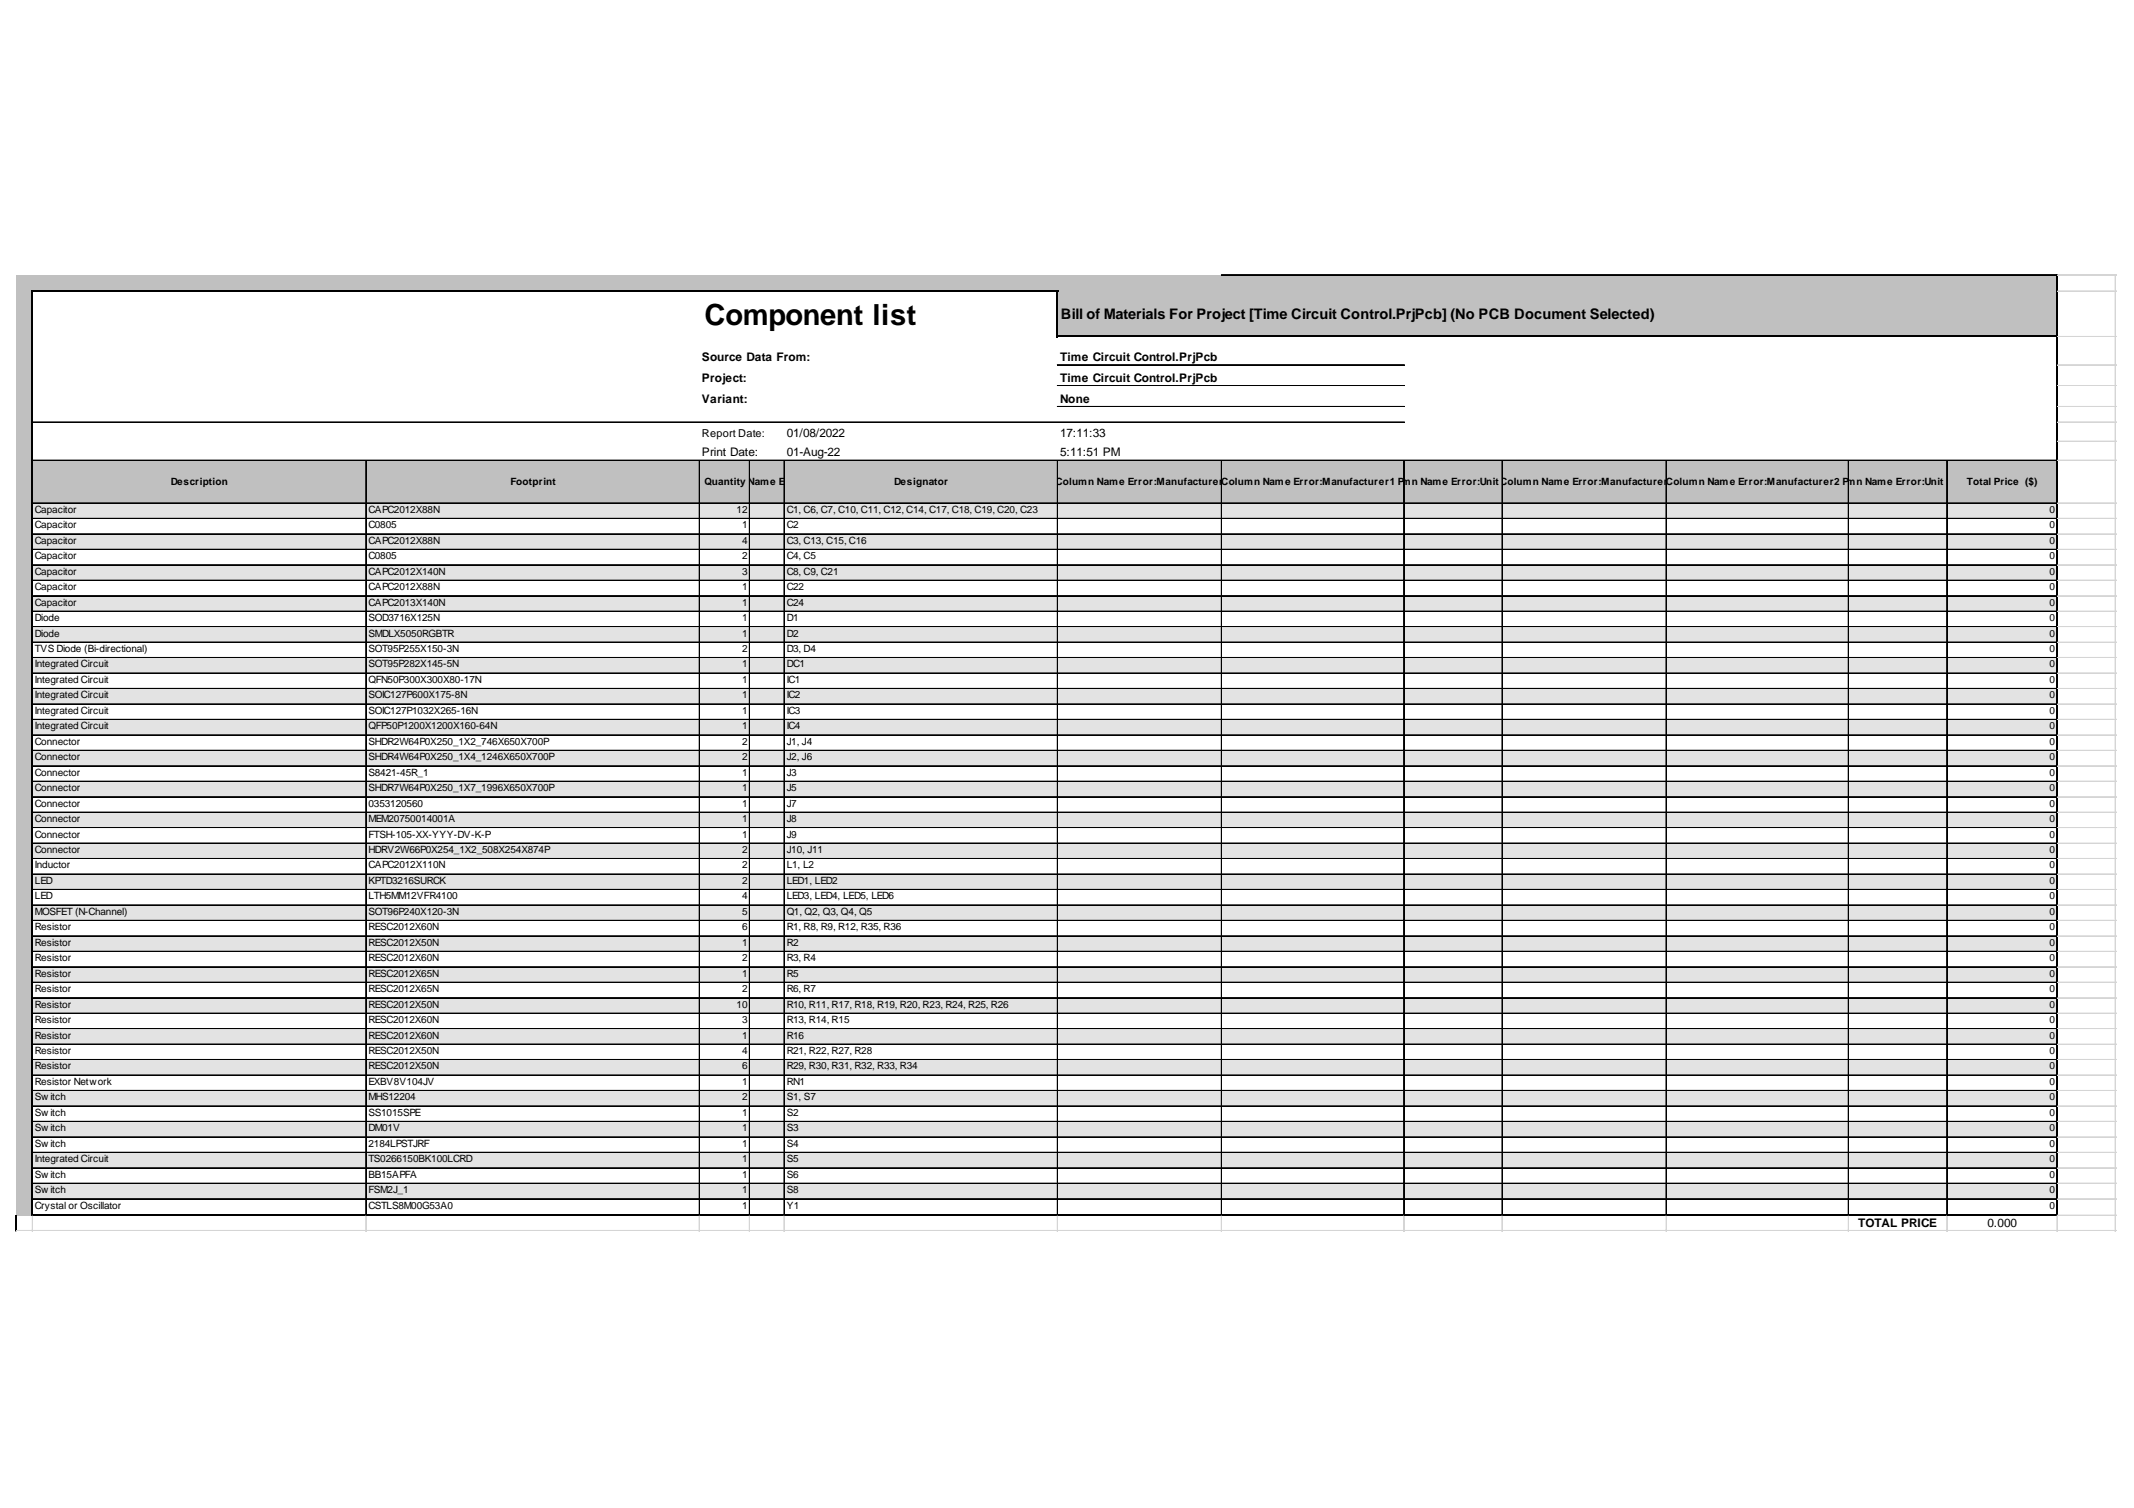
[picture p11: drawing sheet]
<svg xmlns="http://www.w3.org/2000/svg" width="297mm" height="210mm" viewBox="0 0 297 210" stroke-linecap="round" stroke-linejoin="round" font-family="sans-serif">
<defs><g id="words">
<text font-size="4.1" x="98.1" y="45.2">Component list</text>
<text font-size="2" x="147.7" y="44.4">Bill of Materials For Project [Time Circuit Control.PrjPcb] (No PCB Document Selected)</text>
<g font-size="1.6">
<text x="97.7" y="50.2">Source Data From:</text>
<text x="97.7" y="53.1">Project:</text>
<text x="147.5" y="50.2">Time Circuit Control.PrjPcb</text>
<text x="147.5" y="53.1">Time Circuit Control.PrjPcb</text>
<text x="97.7" y="56">Variant:</text>
<text x="147.5" y="56">None</text>
<text x="97.7" y="63.5">Print Date:</text>
<text x="109.5" y="60.8">01/08/2022</text>
<text x="109.5" y="63.5">01-Aug-22</text>
<text x="147.5" y="60.8">17:11:33</text>
<text x="147.5" y="63.5">5:11:51 PM</text>
<text x="258.7" y="170.7">TOTAL PRICE</text>
<text x="276.7" y="170.7">0.000</text>
</g>
<text font-size="1.5" x="97.7" y="60.9">Report Date:</text>
<g font-size="1.4">
<text x="4.9" y="71.4">Capacitor</text>
<text x="23.8" y="67.5">Description</text>
<text x="51.3" y="71.4">CAPC2012X88N</text>
<text x="71.1" y="67.5">Footprint</text>
<text x="97.6" y="67.5">#Quantitn</text>
<text x="98.3" y="67.5">Colum y Name E</text>
<text x="102.5" y="71.4">12</text>
<text x="109.2" y="67.5">rror:Units</text>
<text x="109.5" y="71.4">C1, C6, C7, C10, C11, C12, C14, C17, C18, C19, C20, C23</text>
<text x="124.5" y="67.5">Designator</text>
<text x="146.2" y="67.5">#Column Name Error:Manufacture#rColumn Name Error:Manufactu#er1 P</text>
<text x="170.3" y="67.5">1</text>
<text x="191.3" y="67.5">rColum</text>
<text x="195.5" y="67.5">Nn Name Error:Unit#Colum</text>
<text x="209" y="67.5">Price1n Name Error:Manufacture#rColumn Name Error:Manufactu#er2 P</text>
<text x="232.2" y="67.5">2</text>
<text x="253.2" y="67.5">rColum</text>
<text x="257.4" y="67.5">Nn Name Error:Unit PriceT2otal Price ($)</text>
<text x="285.3" y="71.4">0</text>
<text x="4.9" y="73.5">Capacitor</text>
<text x="4.9" y="75.7">Capacitor</text>
<text x="4.9" y="77.8">Capacitor</text>
<text x="51.3" y="73.5">C0805</text>
<text x="51.3" y="75.7">CAPC2012X88N</text>
<text x="51.3" y="77.8">C0805</text>
<text x="103.3" y="73.5">1</text>
<text x="103.3" y="75.7">4</text>
<text x="103.3" y="77.8">2</text>
<text x="109.5" y="73.5">C2</text>
<text x="109.5" y="75.7">C3, C13, C15, C16</text>
<text x="109.5" y="77.8">C4, C5</text>
<text x="285.3" y="73.5">0</text>
<text x="285.3" y="75.7">0</text>
<text x="285.3" y="77.8">0</text>
<text x="4.9" y="80">Capacitor</text>
<text x="4.9" y="82.1">Capacitor</text>
<text x="51.3" y="80">CAPC2012X140N</text>
<text x="51.3" y="82.1">CAPC2012X88N</text>
<text x="103.3" y="80">3</text>
<text x="103.3" y="82.1">1</text>
<text x="109.5" y="80">C8, C9, C21</text>
<text x="109.5" y="82.1">C22</text>
<text x="285.3" y="80">0</text>
<text x="285.3" y="82.1">0</text>
<text x="4.9" y="84.3">Capacitor</text>
<text x="4.9" y="86.4">Diode</text>
<text x="4.9" y="88.6">Diode</text>
<text x="51.3" y="84.3">CAPC2013X140N</text>
<text x="51.3" y="86.4">SOD3716X125N</text>
<text x="51.3" y="88.6">SMDLX5050RGBTR</text>
<text x="103.3" y="84.3">1</text>
<text x="103.3" y="86.4">1</text>
<text x="103.3" y="88.6">1</text>
<text x="109.5" y="84.3">C24</text>
<text x="109.5" y="86.4">D1</text>
<text x="109.5" y="88.6">D2</text>
<text x="285.3" y="84.3">0</text>
<text x="285.3" y="86.4">0</text>
<text x="285.3" y="88.6">0</text>
<text x="4.9" y="90.7">TVS Diode (Bi-directional)</text>
<text x="4.9" y="92.9">Integrated Circuit</text>
<text x="4.9" y="95.1">Integrated Circuit</text>
<text x="51.3" y="90.7">SOT95P255X150-3N</text>
<text x="51.3" y="92.9">SOT95P282X145-5N</text>
<text x="51.3" y="95.1">QFN50P300X300X80-17N</text>
<text x="103.3" y="90.7">2</text>
<text x="103.3" y="92.9">1</text>
<text x="103.3" y="95.1">1</text>
<text x="109.5" y="90.7">D3, D4</text>
<text x="109.5" y="92.9">DC1</text>
<text x="109.5" y="95.1">IC1</text>
<text x="285.3" y="90.7">0</text>
<text x="285.3" y="92.9">0</text>
<text x="285.3" y="95.1">0</text>
<text x="4.9" y="97.2">Integrated Circuit</text>
<text x="4.9" y="99.4">Integrated Circuit</text>
<text x="4.9" y="101.5">Integrated Circuit</text>
<text x="51.3" y="97.2">SOIC127P600X175-8N</text>
<text x="51.3" y="99.4">SOIC127P1032X265-16N</text>
<text x="51.3" y="101.5">QFP50P1200X1200X160-64N</text>
<text x="103.3" y="97.2">1</text>
<text x="103.3" y="99.4">1</text>
<text x="103.3" y="101.5">1</text>
<text x="109.5" y="97.2">IC2</text>
<text x="109.5" y="99.4">IC3</text>
<text x="109.5" y="101.5">IC4</text>
<text x="285.3" y="97.2">0</text>
<text x="285.3" y="99.4">0</text>
<text x="285.3" y="101.5">0</text>
<text x="4.9" y="103.7">Connector</text>
<text x="4.9" y="105.8">Connector</text>
<text x="4.9" y="108">Connector</text>
<text x="51.3" y="103.7">SHDR2W64P0X250_1X2_746X650X700P</text>
<text x="51.3" y="105.8">SHDR4W64P0X250_1X4_1246X650X700P</text>
<text x="51.3" y="108">S8421-45R_1</text>
<text x="103.3" y="103.7">2</text>
<text x="103.3" y="105.8">2</text>
<text x="103.3" y="108">1</text>
<text x="109.5" y="103.7">J1, J4</text>
<text x="109.5" y="105.8">J2, J6</text>
<text x="109.5" y="108">J3</text>
<text x="285.3" y="103.7">0</text>
<text x="285.3" y="105.8">0</text>
<text x="285.3" y="108">0</text>
<text x="4.9" y="110.1">Connector</text>
<text x="4.9" y="112.3">Connector</text>
<text x="51.3" y="110.1">SHDR7W64P0X250_1X7_1996X650X700P</text>
<text x="51.3" y="112.3">0353120560</text>
<text x="103.3" y="110.1">1</text>
<text x="103.3" y="112.3">1</text>
<text x="109.5" y="110.1">J5</text>
<text x="109.5" y="112.3">J7</text>
<text x="285.3" y="110.1">0</text>
<text x="285.3" y="112.3">0</text>
<text x="4.9" y="114.4">Connector</text>
<text x="4.9" y="116.6">Connector</text>
<text x="4.9" y="118.7">Connector</text>
<text x="51.3" y="114.4">MEM20750014001A</text>
<text x="51.3" y="116.6">FTSH-105-XX-YYY-DV-K-P</text>
<text x="51.3" y="118.7">HDRV2W66P0X254_1X2_508X254X874P</text>
<text x="103.3" y="114.4">1</text>
<text x="103.3" y="116.6">1</text>
<text x="103.3" y="118.7">2</text>
<text x="109.5" y="114.4">J8</text>
<text x="109.5" y="116.6">J9</text>
<text x="109.5" y="118.7">J10, J11</text>
<text x="285.3" y="114.4">0</text>
<text x="285.3" y="116.6">0</text>
<text x="285.3" y="118.7">0</text>
<text x="4.9" y="120.9">Inductor</text>
<text x="4.9" y="123">LED</text>
<text x="4.9" y="125.2">LED</text>
<text x="51.3" y="120.9">CAPC2012X110N</text>
<text x="51.3" y="123">KPTD3216SURCK</text>
<text x="51.3" y="125.2">LTH5MM12VFR4100</text>
<text x="103.3" y="120.9">2</text>
<text x="103.3" y="123">2</text>
<text x="103.3" y="125.2">4</text>
<text x="109.5" y="120.9">L1, L2</text>
<text x="109.5" y="123">LED1, LED2</text>
<text x="109.5" y="125.2">LED3, LED4, LED5, LED6</text>
<text x="285.3" y="120.9">0</text>
<text x="285.3" y="123">0</text>
<text x="285.3" y="125.2">0</text>
<text x="4.9" y="127.3">MOSFET (N-Channel)</text>
<text x="4.9" y="129.5">Resistor</text>
<text x="4.9" y="131.6">Resistor</text>
<text x="51.3" y="127.3">SOT96P240X120-3N</text>
<text x="51.3" y="129.5">RESC2012X60N</text>
<text x="51.3" y="131.6">RESC2012X50N</text>
<text x="103.3" y="127.3">5</text>
<text x="103.3" y="129.5">6</text>
<text x="103.3" y="131.6">1</text>
<text x="109.5" y="127.3">Q1, Q2, Q3, Q4, Q5</text>
<text x="109.5" y="129.5">R1, R8, R9, R12, R35, R36</text>
<text x="109.5" y="131.6">R2</text>
<text x="285.3" y="127.3">0</text>
<text x="285.3" y="129.5">0</text>
<text x="285.3" y="131.6">0</text>
<text x="4.9" y="133.8">Resistor</text>
<text x="4.9" y="135.9">Resistor</text>
<text x="51.3" y="133.8">RESC2012X60N</text>
<text x="51.3" y="135.9">RESC2012X65N</text>
<text x="103.3" y="133.8">2</text>
<text x="103.3" y="135.9">1</text>
<text x="109.5" y="133.8">R3, R4</text>
<text x="109.5" y="135.9">R5</text>
<text x="285.3" y="133.8">0</text>
<text x="285.3" y="135.9">0</text>
<text x="4.9" y="138.1">Resistor</text>
<text x="4.9" y="140.2">Resistor</text>
<text x="4.9" y="142.4">Resistor</text>
<text x="51.3" y="138.1">RESC2012X65N</text>
<text x="51.3" y="140.2">RESC2012X50N</text>
<text x="51.3" y="142.4">RESC2012X60N</text>
<text x="102.5" y="140.2">10</text>
<text x="103.3" y="138.1">2</text>
<text x="103.3" y="142.4">3</text>
<text x="109.5" y="138.1">R6, R7</text>
<text x="109.5" y="140.2">R10, R11, R17, R18, R19, R20, R23, R24, R25, R26</text>
<text x="109.5" y="142.4">R13, R14, R15</text>
<text x="285.3" y="138.1">0</text>
<text x="285.3" y="140.2">0</text>
<text x="285.3" y="142.4">0</text>
<text x="4.9" y="144.6">Resistor</text>
<text x="4.9" y="146.7">Resistor</text>
<text x="4.9" y="148.9">Resistor</text>
<text x="51.3" y="144.6">RESC2012X60N</text>
<text x="51.3" y="146.7">RESC2012X50N</text>
<text x="51.3" y="148.9">RESC2012X50N</text>
<text x="103.3" y="144.6">1</text>
<text x="103.3" y="146.7">4</text>
<text x="103.3" y="148.9">6</text>
<text x="109.5" y="144.6">R16</text>
<text x="109.5" y="146.7">R21, R22, R27, R28</text>
<text x="109.5" y="148.9">R29, R30, R31, R32, R33, R34</text>
<text x="285.3" y="144.6">0</text>
<text x="285.3" y="146.7">0</text>
<text x="285.3" y="148.9">0</text>
<text x="4.9" y="151">Resistor Network</text>
<text x="4.9" y="153.2">Sw itch</text>
<text x="4.9" y="155.3">Sw itch</text>
<text x="51.3" y="151">EXBV8V104JV</text>
<text x="51.3" y="153.2">MHS12204</text>
<text x="51.3" y="155.3">SS1015SPE</text>
<text x="103.3" y="151">1</text>
<text x="103.3" y="153.2">2</text>
<text x="103.3" y="155.3">1</text>
<text x="109.5" y="151">RN1</text>
<text x="109.5" y="153.2">S1, S7</text>
<text x="109.5" y="155.3">S2</text>
<text x="285.3" y="151">0</text>
<text x="285.3" y="153.2">0</text>
<text x="285.3" y="155.3">0</text>
<text x="4.9" y="157.5">Sw itch</text>
<text x="4.9" y="159.6">Sw itch</text>
<text x="4.9" y="161.8">Integrated Circuit</text>
<text x="51.3" y="157.5">DM01V</text>
<text x="51.3" y="159.6">2184LPSTJRF</text>
<text x="51.3" y="161.8">TS0266150BK100LCRD</text>
<text x="103.3" y="157.5">1</text>
<text x="103.3" y="159.6">1</text>
<text x="103.3" y="161.8">1</text>
<text x="109.5" y="157.5">S3</text>
<text x="109.5" y="159.6">S4</text>
<text x="109.5" y="161.8">S5</text>
<text x="285.3" y="157.5">0</text>
<text x="285.3" y="159.6">0</text>
<text x="285.3" y="161.8">0</text>
<text x="4.9" y="163.9">Sw itch</text>
<text x="4.9" y="166.1">Sw itch</text>
<text x="51.3" y="163.9">BB15APFA</text>
<text x="51.3" y="166.1">FSM2J_1</text>
<text x="103.3" y="163.9">1</text>
<text x="103.3" y="166.1">1</text>
<text x="109.5" y="163.9">S6</text>
<text x="109.5" y="166.1">S8</text>
<text x="285.3" y="163.9">0</text>
<text x="285.3" y="166.1">0</text>
<text x="4.9" y="168.2">Crystal or Oscillator</text>
<text x="51.3" y="168.2">CSTLS8M00G53A0</text>
<text x="103.3" y="168.2">1</text>
<text x="109.5" y="168.2">Y1</text>
<text x="285.3" y="168.2">0</text>
</g>
</g></defs>
<g fill="#c0c0c0">
<path d="M2.3 38.3h284.1v2.3h-284.1z"/>
<path d="M2.3 40.5h2.3v6.5h-2.3z"/>
</g>
<path d="M4.5 40.5h142.8v6.5h-142.8z" fill="#fff"/>
<g fill="#c0c0c0">
<path d="M147.2 40.5h139.2v6.5h-139.2z"/>
<path d="M2.3 46.8h2.3v17.4h-2.3z"/>
</g>
<path d="M4.5 46.8h281.9v17.4h-281.9z" fill="#fff"/>
<g fill="#c0c0c0">
<path d="M2.3 64h284.1v6.1h-284.1z"/>
<path d="M2.3 70h2.3v2.3h-2.3z"/>
</g>
<path d="M4.5 70h281.9v2.3h-281.9z" fill="#e3e3e3"/>
<path d="M2.3 72.1h2.3v2.3h-2.3z" fill="#c0c0c0"/>
<path d="M4.5 72.1h281.9v2.3h-281.9z" fill="#fff"/>
<path d="M2.3 74.3h2.3v2.3h-2.3z" fill="#c0c0c0"/>
<path d="M4.5 74.3h281.9v2.3h-281.9z" fill="#e3e3e3"/>
<path d="M2.3 76.4h2.3v2.3h-2.3z" fill="#c0c0c0"/>
<path d="M4.5 76.4h281.9v2.3h-281.9z" fill="#fff"/>
<path d="M2.3 78.6h2.3v2.3h-2.3z" fill="#c0c0c0"/>
<path d="M4.5 78.6h281.9v2.3h-281.9z" fill="#e3e3e3"/>
<path d="M2.3 80.8h2.3v2.2h-2.3z" fill="#c0c0c0"/>
<path d="M4.5 80.8h281.9v2.2h-281.9z" fill="#fff"/>
<path d="M2.3 82.9h2.3v2.3h-2.3z" fill="#c0c0c0"/>
<path d="M4.5 82.9h281.9v2.3h-281.9z" fill="#e3e3e3"/>
<path d="M2.3 85.1h2.3v2.2h-2.3z" fill="#c0c0c0"/>
<path d="M4.5 85.1h281.9v2.2h-281.9z" fill="#fff"/>
<path d="M2.3 87.2h2.3v2.3h-2.3z" fill="#c0c0c0"/>
<path d="M4.5 87.2h281.9v2.3h-281.9z" fill="#e3e3e3"/>
<path d="M2.3 89.4h2.3v2.2h-2.3z" fill="#c0c0c0"/>
<path d="M4.5 89.4h281.9v2.2h-281.9z" fill="#fff"/>
<path d="M2.3 91.5h2.3v2.3h-2.3z" fill="#c0c0c0"/>
<path d="M4.5 91.5h281.9v2.3h-281.9z" fill="#e3e3e3"/>
<path d="M2.3 93.7h2.3v2.2h-2.3z" fill="#c0c0c0"/>
<path d="M4.5 93.7h281.9v2.2h-281.9z" fill="#fff"/>
<path d="M2.3 95.8h2.3v2.3h-2.3z" fill="#c0c0c0"/>
<path d="M4.5 95.8h281.9v2.3h-281.9z" fill="#e3e3e3"/>
<path d="M2.3 98h2.3v2.2h-2.3z" fill="#c0c0c0"/>
<path d="M4.5 98h281.9v2.2h-281.9z" fill="#fff"/>
<path d="M2.3 100.1h2.3v2.3h-2.3z" fill="#c0c0c0"/>
<path d="M4.5 100.1h281.9v2.3h-281.9z" fill="#e3e3e3"/>
<path d="M2.3 102.3h2.3v2.3h-2.3z" fill="#c0c0c0"/>
<path d="M4.5 102.3h281.9v2.3h-281.9z" fill="#fff"/>
<path d="M2.3 104.4h2.3v2.3h-2.3z" fill="#c0c0c0"/>
<path d="M4.5 104.4h281.9v2.3h-281.9z" fill="#e3e3e3"/>
<path d="M2.3 106.6h2.3v2.3h-2.3z" fill="#c0c0c0"/>
<path d="M4.5 106.6h281.9v2.3h-281.9z" fill="#fff"/>
<path d="M2.3 108.7h2.3v2.3h-2.3z" fill="#c0c0c0"/>
<path d="M4.5 108.7h281.9v2.3h-281.9z" fill="#e3e3e3"/>
<path d="M2.3 110.9h2.3v2.3h-2.3z" fill="#c0c0c0"/>
<path d="M4.5 110.9h281.9v2.3h-281.9z" fill="#fff"/>
<path d="M2.3 113h2.3v2.3h-2.3z" fill="#c0c0c0"/>
<path d="M4.5 113h281.9v2.3h-281.9z" fill="#e3e3e3"/>
<path d="M2.3 115.2h2.3v2.3h-2.3z" fill="#c0c0c0"/>
<path d="M4.5 115.2h281.9v2.3h-281.9z" fill="#fff"/>
<path d="M2.3 117.3h2.3v2.3h-2.3z" fill="#c0c0c0"/>
<path d="M4.5 117.3h281.9v2.3h-281.9z" fill="#e3e3e3"/>
<path d="M2.3 119.5h2.3v2.3h-2.3z" fill="#c0c0c0"/>
<path d="M4.5 119.5h281.9v2.3h-281.9z" fill="#fff"/>
<path d="M2.3 121.6h2.3v2.3h-2.3z" fill="#c0c0c0"/>
<path d="M4.5 121.6h281.9v2.3h-281.9z" fill="#e3e3e3"/>
<path d="M2.3 123.8h2.3v2.3h-2.3z" fill="#c0c0c0"/>
<path d="M4.5 123.8h281.9v2.3h-281.9z" fill="#fff"/>
<path d="M2.3 125.9h2.3v2.3h-2.3z" fill="#c0c0c0"/>
<path d="M4.5 125.9h281.9v2.3h-281.9z" fill="#e3e3e3"/>
<path d="M2.3 128.1h2.3v2.3h-2.3z" fill="#c0c0c0"/>
<path d="M4.5 128.1h281.9v2.3h-281.9z" fill="#fff"/>
<path d="M2.3 130.3h2.3v2.2h-2.3z" fill="#c0c0c0"/>
<path d="M4.5 130.3h281.9v2.2h-281.9z" fill="#e3e3e3"/>
<path d="M2.3 132.4h2.3v2.3h-2.3z" fill="#c0c0c0"/>
<path d="M4.5 132.4h281.9v2.3h-281.9z" fill="#fff"/>
<path d="M2.3 134.6h2.3v2.2h-2.3z" fill="#c0c0c0"/>
<path d="M4.5 134.6h281.9v2.2h-281.9z" fill="#e3e3e3"/>
<path d="M2.3 136.7h2.3v2.3h-2.3z" fill="#c0c0c0"/>
<path d="M4.5 136.7h281.9v2.3h-281.9z" fill="#fff"/>
<path d="M2.3 138.9h2.3v2.2h-2.3z" fill="#c0c0c0"/>
<path d="M4.5 138.9h281.9v2.2h-281.9z" fill="#e3e3e3"/>
<path d="M2.3 141h2.3v2.3h-2.3z" fill="#c0c0c0"/>
<path d="M4.5 141h281.9v2.3h-281.9z" fill="#fff"/>
<path d="M2.3 143.2h2.3v2.2h-2.3z" fill="#c0c0c0"/>
<path d="M4.5 143.2h281.9v2.2h-281.9z" fill="#e3e3e3"/>
<path d="M2.3 145.3h2.3v2.3h-2.3z" fill="#c0c0c0"/>
<path d="M4.5 145.3h281.9v2.3h-281.9z" fill="#fff"/>
<path d="M2.3 147.5h2.3v2.2h-2.3z" fill="#c0c0c0"/>
<path d="M4.5 147.5h281.9v2.2h-281.9z" fill="#e3e3e3"/>
<path d="M2.3 149.6h2.3v2.3h-2.3z" fill="#c0c0c0"/>
<path d="M4.5 149.6h281.9v2.3h-281.9z" fill="#fff"/>
<path d="M2.3 151.8h2.3v2.3h-2.3z" fill="#c0c0c0"/>
<path d="M4.5 151.8h281.9v2.3h-281.9z" fill="#e3e3e3"/>
<path d="M2.3 153.9h2.3v2.3h-2.3z" fill="#c0c0c0"/>
<path d="M4.5 153.9h281.9v2.3h-281.9z" fill="#fff"/>
<path d="M2.3 156.1h2.3v2.3h-2.3z" fill="#c0c0c0"/>
<path d="M4.5 156.1h281.9v2.3h-281.9z" fill="#e3e3e3"/>
<path d="M2.3 158.2h2.3v2.3h-2.3z" fill="#c0c0c0"/>
<path d="M4.5 158.2h281.9v2.3h-281.9z" fill="#fff"/>
<path d="M2.3 160.4h2.3v2.3h-2.3z" fill="#c0c0c0"/>
<path d="M4.5 160.4h281.9v2.3h-281.9z" fill="#e3e3e3"/>
<path d="M2.3 162.5h2.3v2.3h-2.3z" fill="#c0c0c0"/>
<path d="M4.5 162.5h281.9v2.3h-281.9z" fill="#fff"/>
<path d="M2.3 164.7h2.3v2.3h-2.3z" fill="#c0c0c0"/>
<path d="M4.5 164.7h281.9v2.3h-281.9z" fill="#e3e3e3"/>
<path d="M2.3 166.8h2.3v2.4h-2.3z" fill="#c0c0c0"/>
<path d="M4.5 166.8h281.9v2.4h-281.9z" fill="#fff"/>
<g fill="none" stroke="#000" stroke-width=".14">
<path d="M170 38.2h116.2M170 38.3h116.2M4.6 58.7h190.9M4.6 58.8h190.9M147.2 50.8h48.3M147.2 53.7h48.3M147.2 56.6h48.3M4.6 64h281.6M4.6 64.1h281.6M4.6 70h281.6M4.6 70.1h281.6M4.6 72.1h281.6"/>
<path d="M4.6 72.2h281.6M4.6 74.3h281.6M4.6 74.4h281.6M4.6 76.4h281.6M4.6 76.5h281.6M4.6 78.6h281.6M4.6 78.7h281.6M50.9 64.2v104.8M51 64.2v104.8M97.3 64.2v104.8M97.4 64.2v104.8M104.3 64.2v104.8"/>
<path d="M104.4 64.2v104.8M109.1 64.2v104.8M109.2 64.2v104.8M147.2 64.2v104.8M170 64.2v104.8M170.1 64.2v104.8M195.4 64.2v104.8M209.1 64.2v104.8M231.9 64.2v104.8M232 64.2v104.8M257.3 64.2v104.8M271 64.2v104.8"/>
<path d="M4.6 80.8h281.6M4.6 82.9h281.6M4.6 83h281.6M4.6 85.1h281.6M4.6 87.2h281.6M4.6 87.3h281.6M4.6 89.4h281.6M4.6 91.5h281.6M4.6 91.6h281.6M4.6 93.7h281.6M4.6 95.8h281.6M4.6 95.9h281.6"/>
<path d="M4.6 98h281.6M4.6 100.1h281.6M4.6 100.2h281.6M4.6 102.3h281.6M4.6 104.4h281.6M4.6 104.5h281.6M4.6 106.6h281.6M4.6 108.7h281.6M4.6 108.8h281.6M4.6 110.9h281.6M4.6 113h281.6M4.6 113.1h281.6"/>
<path d="M4.6 115.2h281.6M4.6 115.3h281.6M4.6 117.3h281.6M4.6 117.4h281.6M4.6 119.5h281.6M4.6 119.6h281.6M4.6 121.6h281.6M4.6 121.7h281.6M4.6 123.8h281.6M4.6 123.9h281.6M4.6 125.9h281.6M4.6 126h281.6"/>
<path d="M4.6 128.1h281.6M4.6 128.2h281.6M4.6 130.3h281.6M4.6 132.4h281.6M4.6 132.5h281.6M4.6 134.6h281.6M4.6 136.7h281.6M4.6 136.8h281.6M4.6 138.9h281.6M4.6 141h281.6M4.6 141.1h281.6M4.6 143.2h281.6"/>
<path d="M4.6 145.3h281.6M4.6 145.4h281.6M4.6 147.5h281.6M4.6 149.6h281.6M4.6 149.7h281.6M4.6 151.8h281.6M4.6 153.9h281.6M4.6 154h281.6M4.6 156.1h281.6M4.6 158.2h281.6M4.6 158.3h281.6M4.6 160.4h281.6"/>
<path d="M4.6 162.5h281.6M4.6 162.6h281.6M4.6 164.7h281.6M4.6 166.8h281.6M4.6 166.9h281.6"/>
</g>
<path d="M286.3 38.2v131M4.5 40.4v128.8M4.6 40.5h142.7M147.2 40.6v6.4M147.3 46.8h139.1M4.6 169.1h281.8" fill="none" stroke="#000" stroke-width=".25"/>
<path d="M2.2 169.1v2.3" fill="none" stroke="#000" stroke-width=".18"/>
<path d="M2.2 171.4h.1" fill="none" stroke="#d4d4d4" stroke-width=".14"/>
<path d="M2.2 171.4h.1z" fill="#d4d4d4"/>
<g fill="none" stroke="#d4d4d4" stroke-width=".14">
<path d="M286.4 38.2h8.2M286.4 38.3h8.2M294.4 38.2v133.2M294.5 38.2v133.2M286.4 40.5h8.2M286.4 40.6h8.2M286.4 46.8h8.2M286.4 46.9h8.2M286.4 50.8h8.2M286.4 53.7h8.2M286.4 56.6h8.2M286.4 58.7h8.2"/>
<path d="M286.4 58.8h8.2M286.4 61.4h8.2M286.4 64h8.2M286.4 64.1h8.2M286.4 70h8.2M286.4 70.1h8.2M286.4 72.1h8.2M286.4 72.2h8.2M286.4 74.3h8.2M286.4 74.4h8.2M286.4 76.4h8.2M286.4 76.5h8.2"/>
<path d="M286.4 78.6h8.2M286.4 78.7h8.2M286.4 80.8h8.2M286.4 82.9h8.2M286.4 83h8.2M286.4 85.1h8.2M286.4 87.2h8.2M286.4 87.3h8.2M286.4 89.4h8.2M286.4 91.5h8.2M286.4 91.6h8.2M286.4 93.7h8.2"/>
<path d="M286.4 95.8h8.2M286.4 95.9h8.2M286.4 98h8.2M286.4 100.1h8.2M286.4 100.2h8.2M286.4 102.3h8.2M286.4 104.4h8.2M286.4 104.5h8.2M286.4 106.6h8.2M286.4 108.7h8.2M286.4 108.8h8.2M286.4 110.9h8.2"/>
<path d="M286.4 113h8.2M286.4 113.1h8.2M286.4 115.2h8.2M286.4 115.3h8.2M286.4 117.3h8.2M286.4 117.4h8.2M286.4 119.5h8.2M286.4 119.6h8.2M286.4 121.6h8.2M286.4 121.7h8.2M286.4 123.8h8.2M286.4 123.9h8.2"/>
<path d="M286.4 125.9h8.2M286.4 126h8.2M286.4 128.1h8.2M286.4 128.2h8.2M286.4 130.3h8.2M286.4 132.4h8.2M286.4 132.5h8.2M286.4 134.6h8.2M286.4 136.7h8.2M286.4 136.8h8.2M286.4 138.9h8.2M286.4 141h8.2"/>
<path d="M286.4 141.1h8.2M286.4 143.2h8.2M286.4 145.3h8.2M286.4 145.4h8.2M286.4 147.5h8.2M286.4 149.6h8.2M286.4 149.7h8.2M286.4 151.8h8.2M286.4 153.9h8.2M286.4 154h8.2M286.4 156.1h8.2M286.4 158.2h8.2"/>
<path d="M286.4 158.3h8.2M2.3 171.3h292.3M4.5 169.2v2.2M50.9 169.2v2.2M51 169.2v2.2M97.3 169.2v2.2M97.4 169.2v2.2M104.3 169.2v2.2M104.4 169.2v2.2M109.1 169.2v2.2M109.2 169.2v2.2M147.2 169.2v2.2"/>
<path d="M170 169.2v2.2M170.1 169.2v2.2M195.4 169.2v2.2M209.1 169.2v2.2M231.9 169.2v2.2M232 169.2v2.2M257.3 169.2v2.2M271 169.2v2.2M286.3 169.2v2.2M286.4 169.2v2.2M286.4 160.4h8.2M286.4 162.5h8.2"/>
<path d="M286.4 162.6h8.2M286.4 164.7h8.2M286.4 166.8h8.2M286.4 166.9h8.2M286.4 169.1h8.2M286.4 169.2h8.2"/>
</g>
<use href="#words"/>
</svg>
